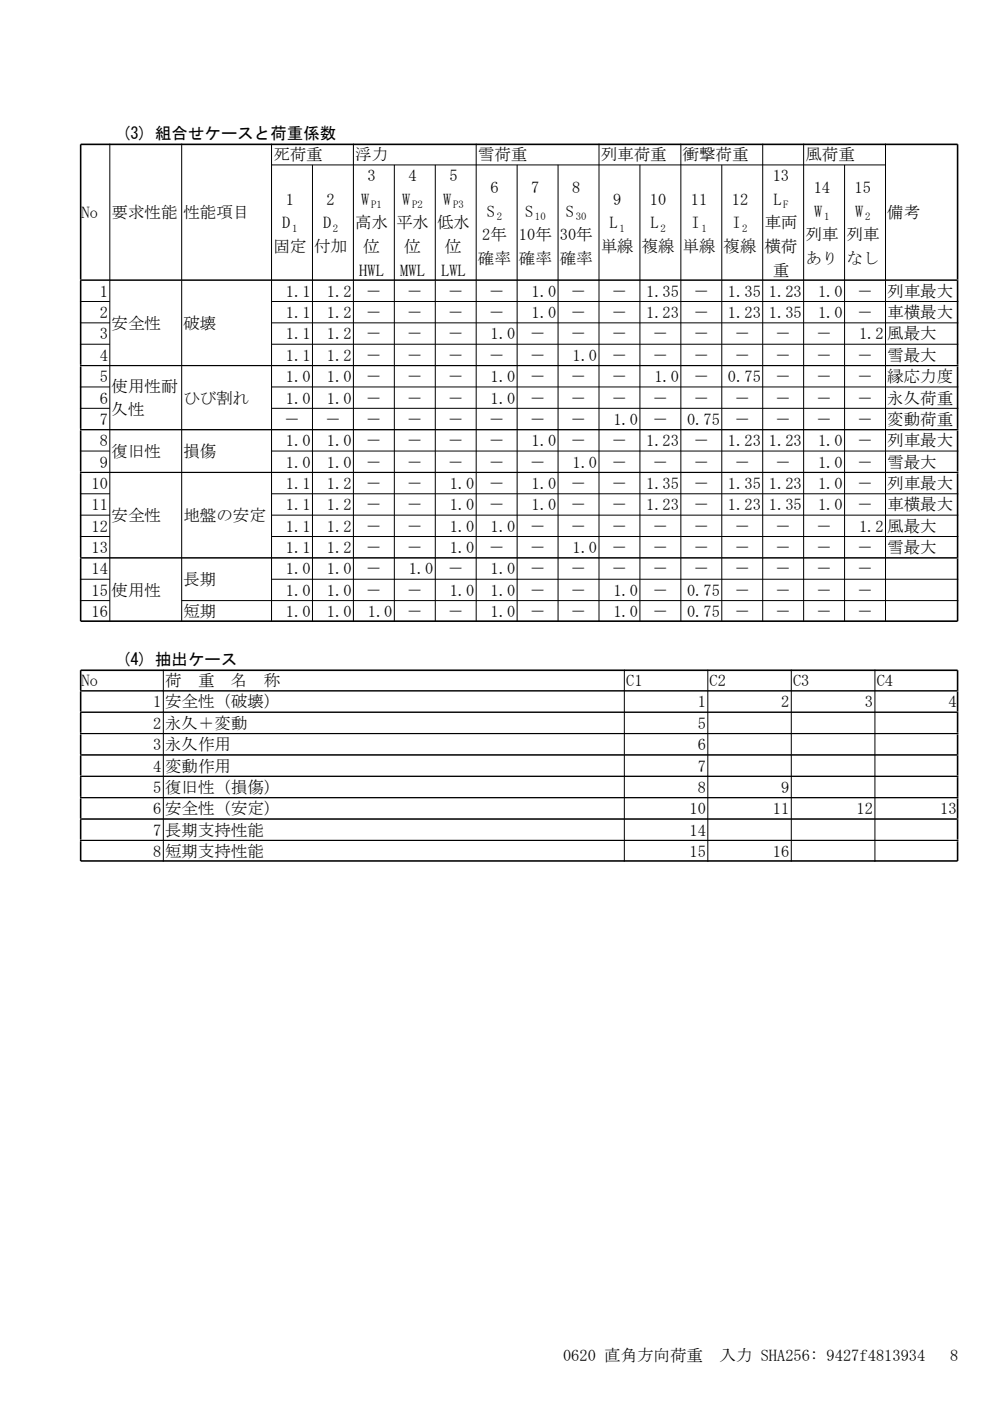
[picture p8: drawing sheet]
<svg xmlns="http://www.w3.org/2000/svg" width="210mm" height="297mm" viewBox="0 0 210 297" stroke-linecap="round" stroke-linejoin="round" font-family="sans-serif">
<defs><g id="words">
<g font-size="3.5">
<text x="25.9" y="29.5">(3) 組合せケースと荷重係数</text>
<text x="58" y="34">死荷重</text>
<text x="75.3" y="34">浮力</text>
<text x="101.3" y="34">雪荷重</text>
<text x="127.4" y="34">列車荷重</text>
<text x="144.7" y="34">衝撃荷重</text>
<text x="170.8" y="34">風荷重</text>
<text x="77.9" y="38.4">3</text>
<text x="86.6" y="38.4">4</text>
<text x="95.3" y="38.4">5</text>
<text x="104" y="40.9">6</text>
<text x="112.6" y="40.9">7</text>
<text x="121.3" y="40.9">8</text>
<text x="163.8" y="38.4">13</text>
<text x="172.5" y="40.9">14</text>
<text x="181.2" y="40.9">15</text>
<text x="17.3" y="46.2">No</text>
<text x="23.7" y="46.2">要求性能</text>
<text x="38.9" y="46.2">性能項目</text>
<text x="60.6" y="43.4">1</text>
<text x="69.3" y="43.4">2</text>
<text x="76.6" y="43.4">W</text>
<text x="85.3" y="43.4">W</text>
<text x="94" y="43.4">W</text>
<text x="103.2" y="45.9">S</text>
<text x="111.3" y="45.9">S</text>
<text x="120" y="45.9">S</text>
<text x="130" y="43.4">9</text>
<text x="137.8" y="43.4">10</text>
<text x="146.5" y="43.4">11</text>
<text x="155.2" y="43.4">12</text>
<text x="164" y="43.4">L</text>
<text x="172.6" y="45.9">W</text>
<text x="181.3" y="45.9">W</text>
<text x="188.1" y="46.2">備考</text>
<text x="58" y="53.5">固定</text>
<text x="59.8" y="48.4">D</text>
<text x="66.6" y="53.5">付加</text>
<text x="68.5" y="48.4">D</text>
<text x="75.3" y="48.4">高水</text>
<text x="77.1" y="53.5">位</text>
<text x="84" y="48.4">平水</text>
<text x="85.7" y="53.5">位</text>
<text x="92.7" y="48.4">低水</text>
<text x="94.4" y="53.5">位</text>
<text x="102.2" y="51">2年</text>
<text x="110" y="51">10年</text>
<text x="118.7" y="51">30年</text>
<text x="127.4" y="53.5">単線</text>
<text x="129.3" y="48.4">L</text>
<text x="136.1" y="53.5">複線</text>
<text x="137.9" y="48.4">L</text>
<text x="144.7" y="53.5">単線</text>
<text x="146.6" y="48.4">I</text>
<text x="153.4" y="53.5">複線</text>
<text x="155.3" y="48.4">I</text>
<text x="162.1" y="48.4">車両</text>
<text x="162.1" y="53.5">横荷</text>
<text x="170.8" y="51">列車</text>
<text x="179.5" y="51">列車</text>
<text x="76.2" y="58.5">HWL</text>
<text x="84.9" y="58.5">MWL</text>
<text x="93.5" y="58.5">LWL</text>
<text x="101.3" y="56">確率</text>
<text x="110" y="56">確率</text>
<text x="118.7" y="56">確率</text>
<text x="163.8" y="58.5">重</text>
<text x="170.8" y="56">あり</text>
<text x="179.5" y="56">なし</text>
<text x="21.2" y="62.9">1</text>
<text x="60.6" y="62.9">1.1</text>
<text x="69.3" y="62.9">1.2</text>
<text x="77.5" y="62.9">－</text>
<text x="86.2" y="62.9">－</text>
<text x="94.9" y="62.9">－</text>
<text x="103.6" y="62.9">－</text>
<text x="112.7" y="62.9">1.0</text>
<text x="120.9" y="62.9">－</text>
<text x="129.6" y="62.9">－</text>
<text x="137" y="62.9">1.35</text>
<text x="146.9" y="62.9">－</text>
<text x="154.3" y="62.9">1.35</text>
<text x="163" y="62.9">1.23</text>
<text x="173.5" y="62.9">1.0</text>
<text x="181.7" y="62.9">－</text>
<text x="188.1" y="62.9">列車最大</text>
<text x="21.2" y="67.4">2</text>
<text x="21.2" y="72">3</text>
<text x="23.7" y="69.7">安全性</text>
<text x="38.9" y="69.7">破壊</text>
<text x="60.6" y="67.4">1.1</text>
<text x="60.6" y="72">1.1</text>
<text x="69.3" y="67.4">1.2</text>
<text x="69.3" y="72">1.2</text>
<text x="77.5" y="67.4">－</text>
<text x="77.5" y="72">－</text>
<text x="86.2" y="67.4">－</text>
<text x="86.2" y="72">－</text>
<text x="94.9" y="67.4">－</text>
<text x="94.9" y="72">－</text>
<text x="103.6" y="67.4">－</text>
<text x="104" y="72">1.0</text>
<text x="112.2" y="72">－</text>
<text x="112.7" y="67.4">1.0</text>
<text x="120.9" y="67.4">－</text>
<text x="120.9" y="72">－</text>
<text x="129.6" y="67.4">－</text>
<text x="129.6" y="72">－</text>
<text x="137" y="67.4">1.23</text>
<text x="138.3" y="72">－</text>
<text x="146.9" y="67.4">－</text>
<text x="146.9" y="72">－</text>
<text x="154.3" y="67.4">1.23</text>
<text x="155.6" y="72">－</text>
<text x="163" y="67.4">1.35</text>
<text x="164.3" y="72">－</text>
<text x="173" y="72">－</text>
<text x="173.5" y="67.4">1.0</text>
<text x="181.7" y="67.4">－</text>
<text x="182.1" y="72">1.2</text>
<text x="188.1" y="67.4">車横最大</text>
<text x="188.1" y="72">風最大</text>
<text x="21.2" y="76.5">4</text>
<text x="60.6" y="76.5">1.1</text>
<text x="69.3" y="76.5">1.2</text>
<text x="77.5" y="76.5">－</text>
<text x="86.2" y="76.5">－</text>
<text x="94.9" y="76.5">－</text>
<text x="103.6" y="76.5">－</text>
<text x="112.2" y="76.5">－</text>
<text x="121.4" y="76.5">1.0</text>
<text x="129.6" y="76.5">－</text>
<text x="138.3" y="76.5">－</text>
<text x="146.9" y="76.5">－</text>
<text x="155.6" y="76.5">－</text>
<text x="164.3" y="76.5">－</text>
<text x="173" y="76.5">－</text>
<text x="181.7" y="76.5">－</text>
<text x="188.1" y="76.5">雪最大</text>
<text x="21.2" y="81">5</text>
<text x="23.7" y="83">使用性耐</text>
<text x="60.6" y="81">1.0</text>
<text x="69.3" y="81">1.0</text>
<text x="77.5" y="81">－</text>
<text x="86.2" y="81">－</text>
<text x="94.9" y="81">－</text>
<text x="104" y="81">1.0</text>
<text x="112.2" y="81">－</text>
<text x="120.9" y="81">－</text>
<text x="129.6" y="81">－</text>
<text x="138.7" y="81">1.0</text>
<text x="146.9" y="81">－</text>
<text x="154.3" y="81">0.75</text>
<text x="164.3" y="81">－</text>
<text x="173" y="81">－</text>
<text x="181.7" y="81">－</text>
<text x="188.1" y="81">縁応力度</text>
<text x="21.2" y="85.6">6</text>
<text x="23.7" y="88.1">久性</text>
<text x="38.9" y="85.6">ひび割れ</text>
<text x="60.6" y="85.6">1.0</text>
<text x="69.3" y="85.6">1.0</text>
<text x="77.5" y="85.6">－</text>
<text x="86.2" y="85.6">－</text>
<text x="94.9" y="85.6">－</text>
<text x="104" y="85.6">1.0</text>
<text x="112.2" y="85.6">－</text>
<text x="120.9" y="85.6">－</text>
<text x="129.6" y="85.6">－</text>
<text x="138.3" y="85.6">－</text>
<text x="146.9" y="85.6">－</text>
<text x="155.6" y="85.6">－</text>
<text x="164.3" y="85.6">－</text>
<text x="173" y="85.6">－</text>
<text x="181.7" y="85.6">－</text>
<text x="188.1" y="85.6">永久荷重</text>
<text x="21.2" y="90.1">7</text>
<text x="21.2" y="94.6">8</text>
<text x="60.2" y="90.1">－</text>
<text x="60.6" y="94.6">1.0</text>
<text x="68.8" y="90.1">－</text>
<text x="69.3" y="94.6">1.0</text>
<text x="77.5" y="90.1">－</text>
<text x="77.5" y="94.6">－</text>
<text x="86.2" y="90.1">－</text>
<text x="86.2" y="94.6">－</text>
<text x="94.9" y="90.1">－</text>
<text x="94.9" y="94.6">－</text>
<text x="103.6" y="90.1">－</text>
<text x="103.6" y="94.6">－</text>
<text x="112.2" y="90.1">－</text>
<text x="112.7" y="94.6">1.0</text>
<text x="120.9" y="90.1">－</text>
<text x="120.9" y="94.6">－</text>
<text x="129.6" y="94.6">－</text>
<text x="130.1" y="90.1">1.0</text>
<text x="137" y="94.6">1.23</text>
<text x="138.3" y="90.1">－</text>
<text x="145.7" y="90.1">0.75</text>
<text x="146.9" y="94.6">－</text>
<text x="154.3" y="94.6">1.23</text>
<text x="155.6" y="90.1">－</text>
<text x="163" y="94.6">1.23</text>
<text x="164.3" y="90.1">－</text>
<text x="173" y="90.1">－</text>
<text x="173.5" y="94.6">1.0</text>
<text x="181.7" y="90.1">－</text>
<text x="181.7" y="94.6">－</text>
<text x="188.1" y="90.1">変動荷重</text>
<text x="188.1" y="94.6">列車最大</text>
<text x="21.2" y="99.2">9</text>
<text x="23.7" y="96.9">復旧性</text>
<text x="38.9" y="96.9">損傷</text>
<text x="60.6" y="99.2">1.0</text>
<text x="69.3" y="99.2">1.0</text>
<text x="77.5" y="99.2">－</text>
<text x="86.2" y="99.2">－</text>
<text x="94.9" y="99.2">－</text>
<text x="103.6" y="99.2">－</text>
<text x="112.2" y="99.2">－</text>
<text x="121.4" y="99.2">1.0</text>
<text x="129.6" y="99.2">－</text>
<text x="138.3" y="99.2">－</text>
<text x="146.9" y="99.2">－</text>
<text x="155.6" y="99.2">－</text>
<text x="164.3" y="99.2">－</text>
<text x="173.5" y="99.2">1.0</text>
<text x="181.7" y="99.2">－</text>
<text x="188.1" y="99.2">雪最大</text>
<text x="19.4" y="103.7">10</text>
<text x="60.6" y="103.7">1.1</text>
<text x="69.3" y="103.7">1.2</text>
<text x="77.5" y="103.7">－</text>
<text x="86.2" y="103.7">－</text>
<text x="95.3" y="103.7">1.0</text>
<text x="103.6" y="103.7">－</text>
<text x="112.7" y="103.7">1.0</text>
<text x="120.9" y="103.7">－</text>
<text x="129.6" y="103.7">－</text>
<text x="137" y="103.7">1.35</text>
<text x="146.9" y="103.7">－</text>
<text x="154.3" y="103.7">1.35</text>
<text x="163" y="103.7">1.23</text>
<text x="173.5" y="103.7">1.0</text>
<text x="181.7" y="103.7">－</text>
<text x="188.1" y="103.7">列車最大</text>
<text x="19.4" y="108.2">11</text>
<text x="19.4" y="112.7">12</text>
<text x="23.7" y="110.5">安全性</text>
<text x="38.9" y="110.5">地盤の安定</text>
<text x="60.6" y="108.2">1.1</text>
<text x="60.6" y="112.7">1.1</text>
<text x="69.3" y="108.2">1.2</text>
<text x="69.3" y="112.7">1.2</text>
<text x="77.5" y="108.2">－</text>
<text x="77.5" y="112.7">－</text>
<text x="86.2" y="108.2">－</text>
<text x="86.2" y="112.7">－</text>
<text x="95.3" y="108.2">1.0</text>
<text x="95.3" y="112.7">1.0</text>
<text x="103.6" y="108.2">－</text>
<text x="104" y="112.7">1.0</text>
<text x="112.2" y="112.7">－</text>
<text x="112.7" y="108.2">1.0</text>
<text x="120.9" y="108.2">－</text>
<text x="120.9" y="112.7">－</text>
<text x="129.6" y="108.2">－</text>
<text x="129.6" y="112.7">－</text>
<text x="137" y="108.2">1.23</text>
<text x="138.3" y="112.7">－</text>
<text x="146.9" y="108.2">－</text>
<text x="146.9" y="112.7">－</text>
<text x="154.3" y="108.2">1.23</text>
<text x="155.6" y="112.7">－</text>
<text x="163" y="108.2">1.35</text>
<text x="164.3" y="112.7">－</text>
<text x="173" y="112.7">－</text>
<text x="173.5" y="108.2">1.0</text>
<text x="181.7" y="108.2">－</text>
<text x="182.1" y="112.7">1.2</text>
<text x="188.1" y="108.2">車横最大</text>
<text x="188.1" y="112.7">風最大</text>
<text x="19.4" y="117.3">13</text>
<text x="60.6" y="117.3">1.1</text>
<text x="69.3" y="117.3">1.2</text>
<text x="77.5" y="117.3">－</text>
<text x="86.2" y="117.3">－</text>
<text x="95.3" y="117.3">1.0</text>
<text x="103.6" y="117.3">－</text>
<text x="112.2" y="117.3">－</text>
<text x="121.4" y="117.3">1.0</text>
<text x="129.6" y="117.3">－</text>
<text x="138.3" y="117.3">－</text>
<text x="146.9" y="117.3">－</text>
<text x="155.6" y="117.3">－</text>
<text x="164.3" y="117.3">－</text>
<text x="173" y="117.3">－</text>
<text x="181.7" y="117.3">－</text>
<text x="188.1" y="117.3">雪最大</text>
<text x="19.4" y="121.8">14</text>
<text x="38.9" y="124.1">長期</text>
<text x="60.6" y="121.8">1.0</text>
<text x="69.3" y="121.8">1.0</text>
<text x="77.5" y="121.8">－</text>
<text x="86.7" y="121.8">1.0</text>
<text x="94.9" y="121.8">－</text>
<text x="104" y="121.8">1.0</text>
<text x="112.2" y="121.8">－</text>
<text x="120.9" y="121.8">－</text>
<text x="129.6" y="121.8">－</text>
<text x="138.3" y="121.8">－</text>
<text x="146.9" y="121.8">－</text>
<text x="155.6" y="121.8">－</text>
<text x="164.3" y="121.8">－</text>
<text x="173" y="121.8">－</text>
<text x="181.7" y="121.8">－</text>
<text x="19.4" y="126.3">15</text>
<text x="19.4" y="130.9">16</text>
<text x="23.7" y="126.3">使用性</text>
<text x="38.9" y="130.9">短期</text>
<text x="60.6" y="126.3">1.0</text>
<text x="60.6" y="130.9">1.0</text>
<text x="69.3" y="126.3">1.0</text>
<text x="69.3" y="130.9">1.0</text>
<text x="77.5" y="126.3">－</text>
<text x="78" y="130.9">1.0</text>
<text x="86.2" y="126.3">－</text>
<text x="86.2" y="130.9">－</text>
<text x="94.9" y="130.9">－</text>
<text x="95.3" y="126.3">1.0</text>
<text x="104" y="126.3">1.0</text>
<text x="104" y="130.9">1.0</text>
<text x="112.2" y="126.3">－</text>
<text x="112.2" y="130.9">－</text>
<text x="120.9" y="126.3">－</text>
<text x="120.9" y="130.9">－</text>
<text x="130.1" y="126.3">1.0</text>
<text x="130.1" y="130.9">1.0</text>
<text x="138.3" y="126.3">－</text>
<text x="138.3" y="130.9">－</text>
<text x="145.7" y="126.3">0.75</text>
<text x="145.7" y="130.9">0.75</text>
<text x="155.6" y="126.3">－</text>
<text x="155.6" y="130.9">－</text>
<text x="164.3" y="126.3">－</text>
<text x="164.3" y="130.9">－</text>
<text x="173" y="126.3">－</text>
<text x="173" y="130.9">－</text>
<text x="181.7" y="126.3">－</text>
<text x="181.7" y="130.9">－</text>
<text x="25.9" y="141">(4) 抽出ケース</text>
<text x="17.3" y="145.5">No</text>
<text x="32.5" y="150">1</text>
<text x="35" y="145.5">荷　重　名</text>
<text x="35" y="150">安全性（破壊）</text>
<text x="56" y="145.5">称</text>
<text x="132.8" y="145.5">C1</text>
<text x="147.9" y="150">1</text>
<text x="150.5" y="145.5">C2</text>
<text x="165.6" y="150">2</text>
<text x="168.1" y="145.5">C3</text>
<text x="183.4" y="150">3</text>
<text x="185.9" y="145.5">C4</text>
<text x="201.1" y="150">4</text>
<text x="32.5" y="154.5">2</text>
<text x="35" y="154.5">永久＋変動</text>
<text x="147.9" y="154.5">5</text>
<text x="32.5" y="159.1">3</text>
<text x="35" y="159.1">永久作用</text>
<text x="147.9" y="159.1">6</text>
<text x="32.5" y="163.6">4</text>
<text x="35" y="163.6">変動作用</text>
<text x="147.9" y="163.6">7</text>
<text x="32.5" y="168.1">5</text>
<text x="32.5" y="172.6">6</text>
<text x="35" y="168.1">復旧性（損傷）</text>
<text x="35" y="172.6">安全性（安定）</text>
<text x="146.2" y="172.6">10</text>
<text x="147.9" y="168.1">8</text>
<text x="163.9" y="172.6">11</text>
<text x="165.6" y="168.1">9</text>
<text x="181.6" y="172.6">12</text>
<text x="199.3" y="172.6">13</text>
<text x="32.5" y="177.2">7</text>
<text x="35" y="177.2">長期支持性能</text>
<text x="146.2" y="177.2">14</text>
<text x="32.5" y="181.7">8</text>
<text x="35" y="181.7">短期支持性能</text>
<text x="146.2" y="181.7">15</text>
<text x="163.9" y="181.7">16</text>
<text x="119.4" y="288.5">0620 直角方向荷重　入力 SHA256: 9427f4813934</text>
<text x="201.5" y="288.5">8</text>
</g>
<g font-size="2.3">
<text x="78.7" y="44.1">P1</text>
<text x="87.4" y="44.1">P2</text>
<text x="96.1" y="44.1">P3</text>
<text x="105.3" y="46.6">2</text>
<text x="113.4" y="46.6">10</text>
<text x="122.1" y="46.6">30</text>
<text x="166.1" y="44.1">F</text>
<text x="174.7" y="46.6">1</text>
<text x="183.4" y="46.6">2</text>
<text x="61.9" y="49.1">1</text>
<text x="70.6" y="49.1">2</text>
<text x="131.3" y="49.1">1</text>
<text x="140" y="49.1">2</text>
<text x="148.7" y="49.1">1</text>
<text x="157.4" y="49.1">2</text>
</g>
</g></defs>
<g fill="none" stroke="#000" stroke-width=".34">
<path d="M17.1 59.2v-28.6h185.9v28.6M17.1 59.6v17.7M203 59.6v17.7M17.1 77.7v13.2M203 77.7v13.2M17.1 91.3v8.7M203 91.3v8.7M17.1 100.3v17.8M17.1 118.4v13.3h185.9v-13.3M203 100.3v17.8M17.1 146.3v-4.2h185.9v4.2M17.1 146.6v4.2"/>
<path d="M17.1 151.2v4.2M17.1 155.7v4.2M203 146.6v4.2M203 151.2v4.2M203 155.7v4.2M17.1 160.2v4.2M17.1 164.8v4.2M17.1 169.3v4.2M17.1 173.8v4.2M17.1 178.4v4.1h185.9v-4.1M203 160.2v4.2M203 164.8v4.2"/>
<path d="M203 169.3v4.2M203 173.8v4.2"/>
</g>
<g fill="none" stroke="#000" stroke-width=".21">
<path d="M23.3 30.5v101.3M38.5 30.5v101.3M57.6 35h130.1M57.6 30.5v101.3M66.3 35v96.8M74.9 30.5v101.3M83.6 35v96.8M92.3 35v96.8M101 30.5v101.3M109.6 35v96.8M118.3 35v96.8M127 30.5v101.3"/>
<path d="M135.7 35v96.8M144.4 30.5v101.3M153 35v96.8M161.7 30.5v101.3M170.4 30.5v101.3M179.1 35v96.8M187.7 30.5v101.3M17 59.4h186.2M17 63.9h6.3M17 68.5h6.3M17 73h6.3M17 77.5h186.2"/>
<path d="M57.6 63.9h145.6M57.6 68.5h145.6M57.6 73h145.6M17 82h6.3M17 86.6h6.3M17 91.1h186.2M17 95.6h6.3M57.6 82h145.6M57.6 86.6h145.6M57.6 95.6h145.6M17 100.1h186.2M17 100.2h186.2"/>
<path d="M17 104.7h6.3M17 109.2h6.3M17 113.7h6.3M17 118.3h186.2M57.6 104.7h145.6M57.6 109.2h145.6M57.6 113.7h145.6M17 122.8h6.3M17 127.3h6.3M38.5 127.3h164.7M57.6 122.8h145.6M17 146.5h186.2"/>
<path d="M17 151h186.2M17 155.5h186.2M17 155.6h186.2M34.6 142v40.7M132.4 142v40.7M150.1 142v40.7M167.8 142v40.7M185.5 142v40.7M17 160h186.2M17 160.1h186.2M17 164.6h186.2M17 169.1h186.2"/>
<path d="M17 173.6h186.2M17 178.2h186.2"/>
</g>
<use href="#words"/>
</svg>
